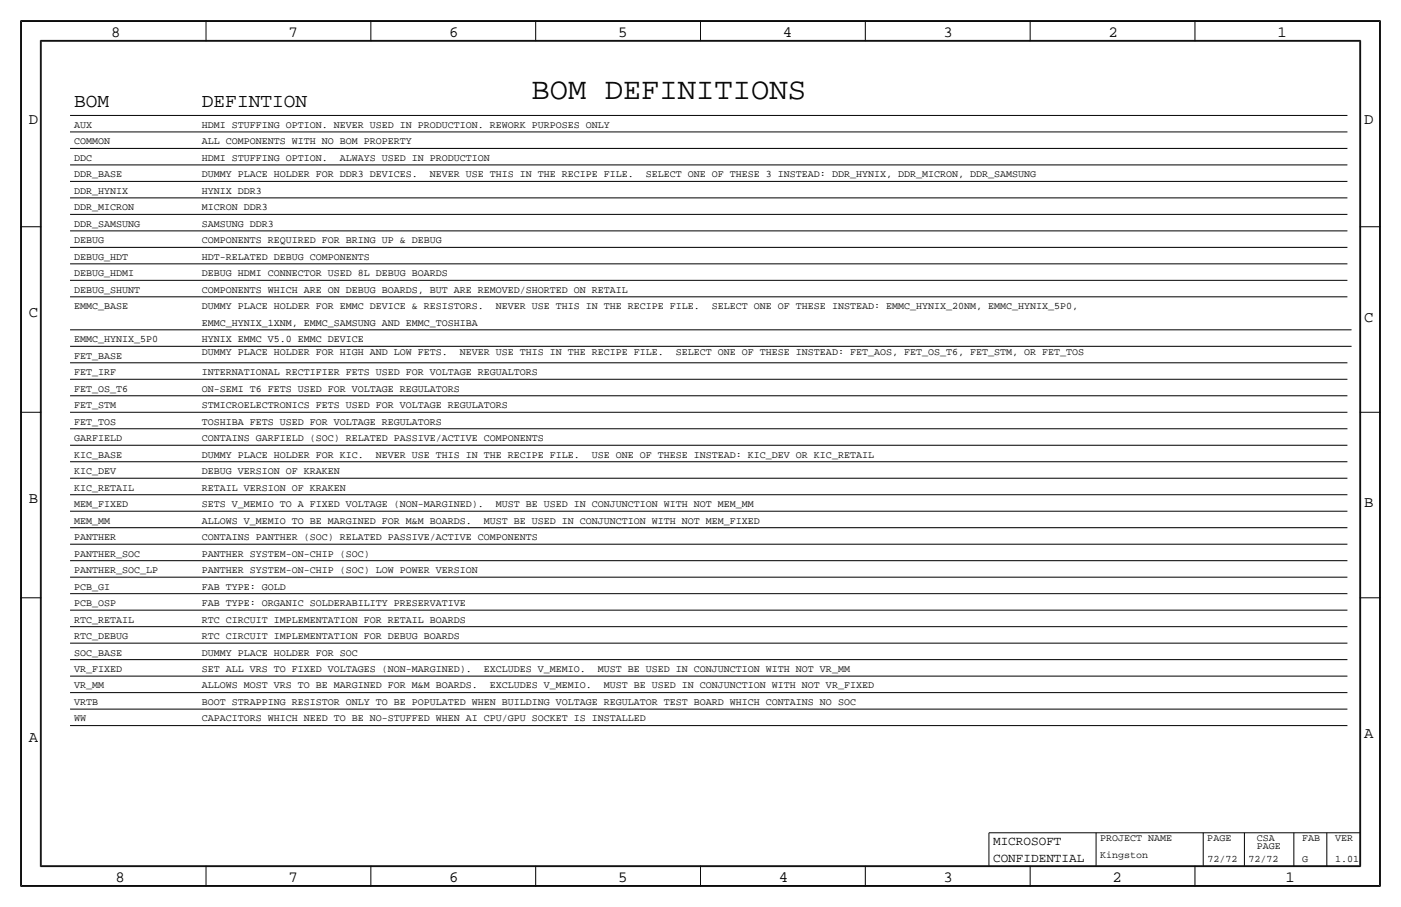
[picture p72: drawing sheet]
<svg xmlns="http://www.w3.org/2000/svg" width="432mm" height="279mm" viewBox="0 0 432 279" stroke-linecap="round" stroke-linejoin="round" font-family="sans-serif">
<defs><g id="words">
<text font-size="9.4" x="163.8" y="30.5">BOM DEFINITIONS</text>
<g font-size="6">
<text x="22.9" y="33">BOM</text>
<text x="62.2" y="33">DEFINTION</text>
</g>
<g font-size="4.8">
<text x="34.3" y="11.4">8</text>
<text x="88.9" y="11.4">7</text>
<text x="138.5" y="11.4">6</text>
<text x="190.5" y="11.4">5</text>
<text x="241.3" y="11.4">4</text>
<text x="290.8" y="11.4">3</text>
<text x="341.6" y="11.4">2</text>
<text x="393.7" y="11.4">1</text>
<text x="8.9" y="38.1">D</text>
<text x="420.4" y="38.1">D</text>
<text x="8.9" y="97.8">C</text>
<text x="420.4" y="99.1">C</text>
<text x="8.9" y="154.9">B</text>
<text x="420.4" y="156.2">B</text>
<text x="420.4" y="227.3">A</text>
<text x="8.9" y="228.6">A</text>
<text x="35.6" y="271.8">8</text>
<text x="88.9" y="271.8">7</text>
<text x="138.4" y="271.8">6</text>
<text x="190.5" y="271.8">5</text>
<text x="240" y="271.8">4</text>
<text x="290.8" y="271.8">3</text>
<text x="342.9" y="271.8">2</text>
<text x="396.2" y="271.8">1</text>
</g>
<g font-size="3.9">
<text x="306.1" y="260.4">MICROSOFT</text>
<text x="306.1" y="265.4">CONFIDENTIAL</text>
</g>
<g font-size="3.1">
<text x="22.9" y="39.4">AUX</text>
<text x="62.2" y="39.4">HDMI STUFFING OPTION. NEVER USED IN PRODUCTION. REWORK PURPOSES ONLY</text>
<text x="22.9" y="44.4">COMMON</text>
<text x="62.2" y="44.4">ALL COMPONENTS WITH NO BOM PROPERTY</text>
<text x="22.9" y="49.5">DDC</text>
<text x="62.2" y="49.5">HDMI STUFFING OPTION.</text>
<text x="104.8" y="49.5">ALWAYS USED IN PRODUCTION</text>
<text x="22.9" y="54.6">DDR_BASE</text>
<text x="22.9" y="59.7">DDR_HYNIX</text>
<text x="62.2" y="54.6">DUMMY PLACE HOLDER FOR DDR3 DEVICES.</text>
<text x="62.2" y="59.7">HYNIX DDR3</text>
<text x="132.5" y="54.6">NEVER USE THIS IN THE RECIPE FILE.</text>
<text x="199.1" y="54.6">SELECT ONE OF THESE 3 INSTEAD: DDR_HYNIX, DDR_MICRON, DDR_SAMSUNG</text>
<text x="22.9" y="64.8">DDR_MICRON</text>
<text x="62.2" y="64.8">MICRON DDR3</text>
<text x="22.9" y="69.9">DDR_SAMSUNG</text>
<text x="62.2" y="69.9">SAMSUNG DDR3</text>
<text x="22.9" y="74.9">DEBUG</text>
<text x="62.2" y="74.9">COMPONENTS REQUIRED FOR BRING UP &amp; DEBUG</text>
<text x="22.9" y="80">DEBUG_HDT</text>
<text x="62.2" y="80">HDT-RELATED DEBUG COMPONENTS</text>
<text x="22.9" y="85.1">DEBUG_HDMI</text>
<text x="62.2" y="85.1">DEBUG HDMI CONNECTOR USED 8L DEBUG BOARDS</text>
<text x="22.9" y="90.2">DEBUG_SHUNT</text>
<text x="22.9" y="95.2">EMMC_BASE</text>
<text x="62.2" y="90.2">COMPONENTS WHICH ARE ON DEBUG BOARDS, BUT ARE REMOVED/SHORTED ON RETAIL</text>
<text x="62.2" y="95.2">DUMMY PLACE HOLDER FOR EMMC DEVICE &amp; RESISTORS.</text>
<text x="152.9" y="95.2">NEVER USE THIS IN THE RECIPE FILE.</text>
<text x="219.4" y="95.2">SELECT ONE OF THESE INSTEAD: EMMC_HYNIX_20NM, EMMC_HYNIX_5P0,</text>
<text x="62.2" y="100.3">EMMC_HYNIX_1XNM, EMMC_SAMSUNG AND EMMC_TOSHIBA</text>
<text x="22.9" y="105.4">EMMC_HYNIX_5P0</text>
<text x="62.2" y="105.4">HYNIX EMMC V5.0 EMMC DEVICE</text>
<text x="22.9" y="110.5">FET_BASE</text>
<text x="62.2" y="109.2">DUMMY PLACE HOLDER FOR HIGH AND LOW FETS.</text>
<text x="141.8" y="109.2">NEVER USE THIS IN THE RECIPE FILE.</text>
<text x="208.3" y="109.2">SELECT ONE OF THESE INSTEAD: FET_AOS, FET_OS_T6, FET_STM, OR FET_TOS</text>
<text x="22.9" y="115.6">FET_IRF</text>
<text x="62.2" y="115.6">INTERNATIONAL RECTIFIER FETS USED FOR VOLTAGE REGUALTORS</text>
<text x="22.9" y="120.6">FET_OS_T6</text>
<text x="22.9" y="125.7">FET_STM</text>
<text x="62.2" y="125.7">STMICROELECTRONICS FETS USED FOR VOLTAGE REGULATORS</text>
<text x="62.2" y="120.6">ON-SEMI T6 FETS USED FOR VOLTAGE REGULATORS</text>
<text x="22.9" y="130.8">FET_TOS</text>
<text x="62.2" y="130.8">TOSHIBA FETS USED FOR VOLTAGE REGULATORS</text>
<text x="22.9" y="135.9">GARFIELD</text>
<text x="62.2" y="135.9">CONTAINS GARFIELD (SOC) RELATED PASSIVE/ACTIVE COMPONENTS</text>
<text x="22.9" y="141">KIC_BASE</text>
<text x="62.2" y="141">DUMMY PLACE HOLDER FOR KIC.</text>
<text x="115.9" y="141">NEVER USE THIS IN THE RECIPE FILE.</text>
<text x="182.4" y="141">USE ONE OF THESE INSTEAD: KIC_DEV OR KIC_RETAIL</text>
<text x="22.9" y="146">KIC_DEV</text>
<text x="62.2" y="146">DEBUG VERSION OF KRAKEN</text>
<text x="22.9" y="151.1">KIC_RETAIL</text>
<text x="62.2" y="151.1">RETAIL VERSION OF KRAKEN</text>
<text x="22.9" y="156.2">MEM_FIXED</text>
<text x="22.9" y="161.3">MEM_MM</text>
<text x="62.2" y="161.3">ALLOWS V_MEMIO TO BE MARGINED FOR M&amp;M BOARDS.</text>
<text x="62.2" y="156.2">SETS V_MEMIO TO A FIXED VOLTAGE (NON-MARGINED).</text>
<text x="149.2" y="161.3">MUST BE USED IN CONJUNCTION WITH NOT MEM_FIXED</text>
<text x="152.9" y="156.2">MUST BE USED IN CONJUNCTION WITH NOT MEM_MM</text>
<text x="22.9" y="166.4">PANTHER</text>
<text x="62.2" y="166.4">CONTAINS PANTHER (SOC) RELATED PASSIVE/ACTIVE COMPONENTS</text>
<text x="22.9" y="171.4">PANTHER_SOC</text>
<text x="62.2" y="171.4">PANTHER SYSTEM-ON-CHIP (SOC)</text>
<text x="22.9" y="176.5">PANTHER_SOC_LP</text>
<text x="62.2" y="176.5">PANTHER SYSTEM-ON-CHIP (SOC) LOW POWER VERSION</text>
<text x="22.9" y="181.6">PCB_GI</text>
<text x="62.2" y="181.6">FAB TYPE: GOLD</text>
<text x="22.9" y="191.8">RTC_RETAIL</text>
<text x="22.9" y="186.7">PCB_OSP</text>
<text x="62.2" y="186.7">FAB TYPE: ORGANIC SOLDERABILITY PRESERVATIVE</text>
<text x="62.2" y="191.8">RTC CIRCUIT IMPLEMENTATION FOR RETAIL BOARDS</text>
<text x="22.9" y="196.8">RTC_DEBUG</text>
<text x="62.2" y="196.8">RTC CIRCUIT IMPLEMENTATION FOR DEBUG BOARDS</text>
<text x="22.9" y="201.9">SOC_BASE</text>
<text x="62.2" y="201.9">DUMMY PLACE HOLDER FOR SOC</text>
<text x="22.9" y="207">VR_FIXED</text>
<text x="62.2" y="207">SET ALL VRS TO FIXED VOLTAGES (NON-MARGINED).</text>
<text x="149.2" y="207">EXCLUDES V_MEMIO.</text>
<text x="184.3" y="207">MUST BE USED IN CONJUNCTION WITH NOT VR_MM</text>
<text x="22.9" y="212.1">VR_MM</text>
<text x="62.2" y="212.1">ALLOWS MOST VRS TO BE MARGINED FOR M&amp;M BOARDS.</text>
<text x="151" y="212.1">EXCLUDES V_MEMIO.</text>
<text x="186.1" y="212.1">MUST BE USED IN CONJUNCTION WITH NOT VR_FIXED</text>
<text x="22.9" y="217.2">VRTB</text>
<text x="62.2" y="217.2">BOOT STRAPPING RESISTOR ONLY TO BE POPULATED WHEN BUILDING VOLTAGE REGULATOR TEST BOARD WHICH CONTAINS NO SOC</text>
<text x="22.9" y="222.2">WW</text>
<text x="62.2" y="222.2">CAPACITORS WHICH NEED TO BE NO-STUFFED WHEN AI CPU/GPU SOCKET IS INSTALLED</text>
<text x="339.1" y="259.1">PROJECT NAME</text>
<text x="372.1" y="259.1">PAGE</text>
<text x="387.4" y="259.1">CSA</text>
<text x="387.4" y="261.6">PAGE</text>
<text x="401.3" y="259.1">FAB</text>
<text x="411.5" y="259.1">VER</text>
<text x="339.1" y="264.2">Kingston</text>
<text x="372.1" y="265.4">72/72</text>
<text x="384.8" y="265.4">72/72</text>
<text x="401.3" y="265.4">G</text>
<text x="411.5" y="265.4">1.01</text>
</g>
</g></defs>
<!-- layer: Nets -->
<g fill="none" stroke="#000" stroke-width=".31">
<path d="M21.6 35.6h393.7zM21.6 40.6h393.7zM21.6 50.8h393.7zM21.6 55.9h393.7zM21.6 45.7h393.7zM21.6 71.1h393.7zM21.6 76.2h393.7zM21.6 66h393.7zM21.6 61h393.7zM21.6 91.4h393.7zM21.6 86.4h393.7zM21.6 81.3h393.7z"/>
<path d="M21.6 106.7h395zM21.6 101.6h395zM21.6 111.8h393.7zM21.6 116.8h393.7zM21.6 127h393.7zM21.6 121.9h393.7zM21.6 137.2h393.7zM21.6 132.1h393.7zM21.6 142.2h393.7zM21.6 152.4h393.7zM21.6 157.5h393.7zM21.6 147.3h393.7z"/>
<path d="M21.6 177.8h393.7zM21.6 167.6h393.7zM21.6 172.7h393.7zM21.6 162.6h393.7zM21.6 182.9h393.7zM21.6 188h393.7zM21.6 198.1h393.7zM21.6 193h393.7zM21.6 213.4h393.7zM21.6 218.4h393.7zM21.6 208.3h393.7zM21.6 203.2h393.7z"/>
<path d="M21.6 223.5h393.7z"/>
</g>
<!-- layer: Page Border and Title Block -->
<g fill="none" stroke="#000" stroke-width=".31">
<path d="M6.3 6.3v266.7zM6.4 6.3h419zM6.6 6.6h418.6zM6.6 6.6v266.2zM12.4 12.4v254.6zM12.4 12.4h407zM12.7 12.7h406.4zM12.7 12.7v254zM63.5 6.3v6.4zM114.3 6.3v6.4zM165.1 6.3v6.4zM215.9 6.3v6.4z"/>
<path d="M266.7 6.3v6.4zM317.5 6.3v6.4zM368.3 6.3v6.4zM419.1 12.7v254zM419.4 12.4v254.6zM425.2 6.6v266.2zM425.4 6.3v266.7zM6.3 69.8h6.4zM419.1 69.8h6.3zM6.3 127h6.4zM419.1 127h6.3zM6.3 184.1h6.4z"/>
<path d="M419.1 184.1h6.3zM304.8 256.5v10.2zM304.8 256.5h114.3zM337.8 256.5v10.2zM370.8 256.5v10.2zM383.5 256.5v10.2zM398.8 256.5v10.2zM408.9 256.5v10.2zM6.4 273h419zM6.6 272.8h418.6zM12.4 267h407zM12.7 266.7h406.4z"/>
<path d="M63.5 266.7v6.3zM114.3 266.7v6.3zM165.1 266.7v6.3zM215.9 266.7v6.3zM266.7 266.7v6.3zM317.5 266.7v6.3zM368.3 266.7v6.3z"/>
</g>
<use href="#words"/>
</svg>
